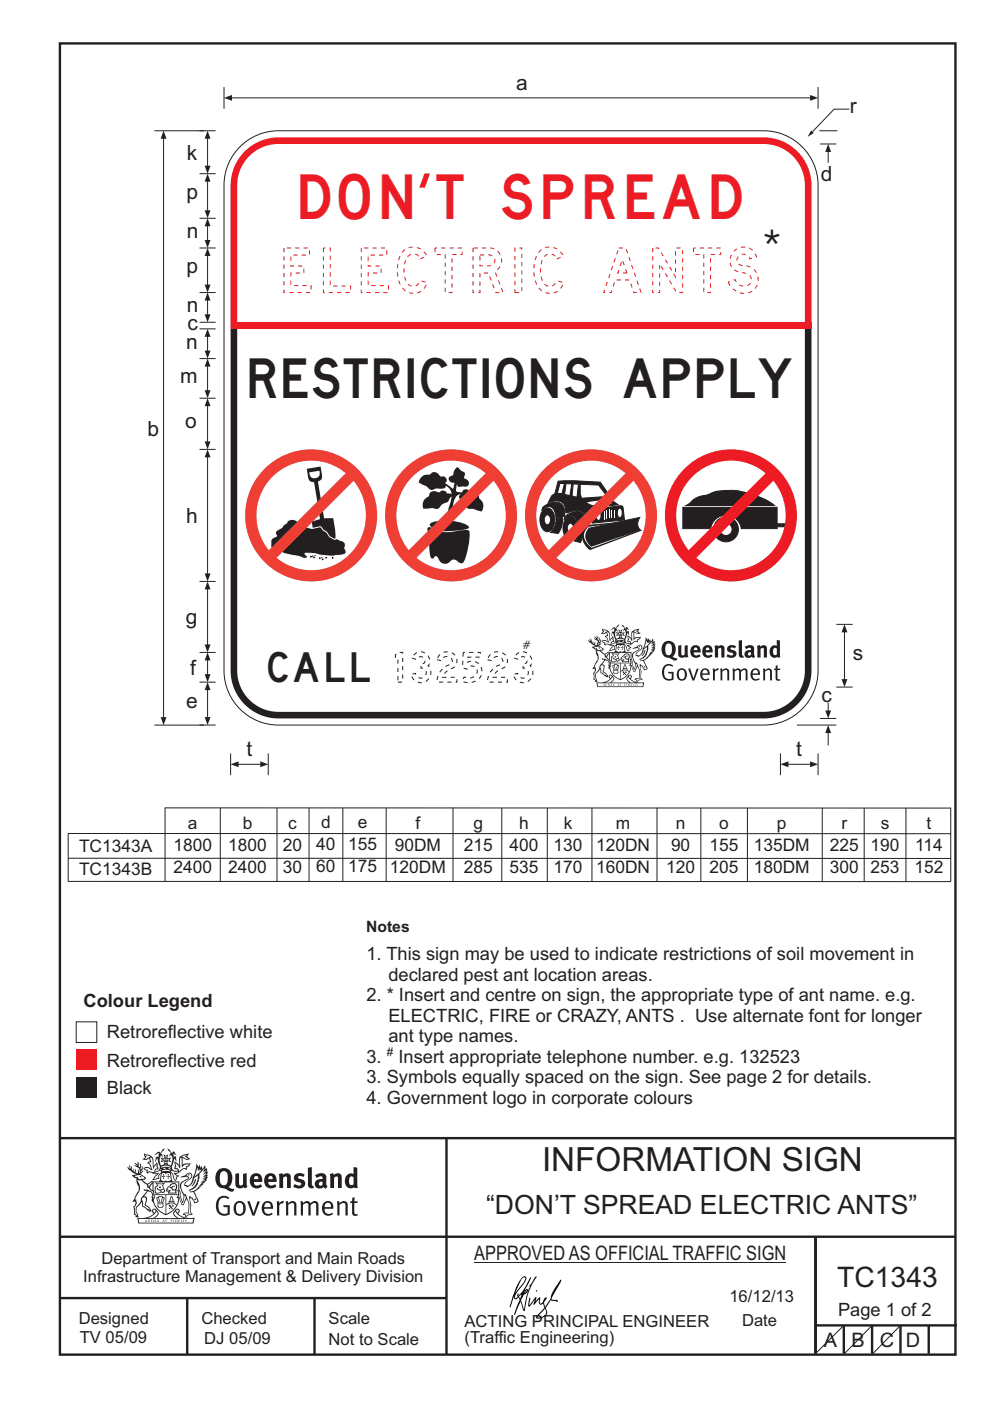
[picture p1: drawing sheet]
<svg xmlns="http://www.w3.org/2000/svg" width="210mm" height="297mm" viewBox="0 0 210 297" stroke-linecap="round" stroke-linejoin="round" font-family="sans-serif">
<defs><g id="words">
<g font-size="9.4" fill="#ed1c24">
<text x="63.7" y="46.3">DON T SPREAD</text>
<text x="60.2" y="62">ELECTRIC ANTS</text>
</g>
<text font-size="8.5" fill="#231f20" x="161.7" y="54.7">*</text>
<text font-size="8.4" fill="#231f20" x="53" y="84.4">RESTRICTIONS APPLY</text>
<text font-size="7.1" fill="#231f20" x="115" y="248.2">INFORMATION SIGN</text>
<text font-size="6.3" fill="#231f20" x="56.9" y="144.6">CALL 132523</text>
<text font-size="6" fill="#231f20" x="177.6" y="272.9">TC1343</text>
<text font-size="5.6" fill="#231f20" x="103.1" y="257.3">“DON’T SPREAD ELECTRIC ANTS”</text>
<g font-size="4.4" fill="#231f20">
<text x="109.5" y="19.1">a</text>
<text x="180.2" y="24">r</text>
<text x="39.6" y="34">k</text>
<text x="174.1" y="38.4">d</text>
<text x="39.5" y="42.1">p</text>
<text x="39.6" y="50.4">n</text>
<text x="39.5" y="57.8">p</text>
<text x="39.6" y="66.2">n</text>
<text x="39.8" y="70">c</text>
<text x="39.5" y="73.9">n</text>
<text x="38.2" y="81.3">m</text>
<text x="31.3" y="92.4">b</text>
<text x="39.3" y="90.7">o</text>
<text x="39.5" y="111">h</text>
<text x="39.4" y="132.2">g</text>
<text x="40.3" y="143.2">f</text>
<text x="180.9" y="140">s</text>
<text x="174.2" y="148.7">c</text>
<text x="39.5" y="150.2">e</text>
<text x="52.3" y="160.4">t</text>
<text x="168.9" y="160.4">t</text>
</g>
<g font-size="4.2" fill="#231f20">
<text x="100.6" y="267.2">APPROVED AS OFFICIAL TRAFFIC SIGN</text>
<text x="174.7" y="285.6">A</text>
<text x="180.6" y="285.6">B</text>
<text x="186.6" y="285.6">C</text>
<text x="192.2" y="285.6">D</text>
</g>
<g font-size="3.9" fill="#231f20">
<text x="77.7" y="203.6">1. This sign may be used to indicate restrictions of soil movement in</text>
<text x="82.4" y="208">declared pest ant location areas.</text>
<text x="17.7" y="213.6">Colour Legend</text>
<text x="77.7" y="212.3">2. * Insert and centre on sign, the appropriate type of ant name. e.g.</text>
<text x="22.7" y="220.1">Retroreflective white</text>
<text x="82.4" y="216.6">ELECTRIC, FIRE or CRAZY, ANTS . Use alternate font for longer</text>
<text x="82.4" y="221">ant type names.</text>
<text x="22.7" y="226.2">Retroreflective red</text>
<text x="77.7" y="225.3">3.</text>
<text x="84.5" y="225.3">Insert appropriate telephone number. e.g. 132523</text>
<text x="22.7" y="231.9">Black</text>
<text x="77.7" y="229.6">3. Symbols equally spaced on the sign. See page 2 for details.</text>
<text x="77.7" y="234">4. Government logo in corporate colours</text>
<text x="177.8" y="279.1">Page 1 of 2</text>
</g>
<g font-size="3.7" fill="#231f20">
<text x="39.9" y="175.7">a</text>
<text x="51.5" y="175.7">b</text>
<text x="61.1" y="175.7">c</text>
<text x="68.1" y="175.5">d</text>
<text x="75.9" y="175.5">e</text>
<text x="88.1" y="175.7">f</text>
<text x="100.5" y="175.7">g</text>
<text x="110.1" y="175.7">h</text>
<text x="119.6" y="175.7">k</text>
<text x="130.6" y="175.7">m</text>
<text x="143.3" y="175.7">n</text>
<text x="152.6" y="175.7">o</text>
<text x="164.8" y="175.7">p</text>
<text x="178.4" y="175.7">r</text>
<text x="186.8" y="175.7">s</text>
<text x="196.5" y="175.7">t</text>
<text x="16.8" y="180.7">TC1343A</text>
<text x="16.8" y="185.4">TC1343B</text>
<text x="36.8" y="180.4">1800</text>
<text x="36.8" y="185.1">2400</text>
<text x="48.4" y="180.4">1800</text>
<text x="48.4" y="185.1">2400</text>
<text x="60" y="180.4">20</text>
<text x="60" y="185.1">30</text>
<text x="67.1" y="180.2">40</text>
<text x="67.1" y="185">60</text>
<text x="73.9" y="180.2">155</text>
<text x="73.9" y="185">175</text>
<text x="82.7" y="185.1">120DM</text>
<text x="83.7" y="180.4">90DM</text>
<text x="98.4" y="180.4">215</text>
<text x="98.4" y="185.1">285</text>
<text x="108.1" y="180.4">400</text>
<text x="108.1" y="185.1">535</text>
<text x="117.4" y="180.4">130</text>
<text x="117.4" y="185.1">170</text>
<text x="126.5" y="180.4">120DN</text>
<text x="126.5" y="185.1">160DN</text>
<text x="141.3" y="185.1">120</text>
<text x="142.3" y="180.4">90</text>
<text x="150.5" y="180.4">155</text>
<text x="150.5" y="185.1">205</text>
<text x="159.9" y="180.4">135DM</text>
<text x="159.9" y="185.1">180DM</text>
<text x="176" y="180.4">225</text>
<text x="176" y="185.1">300</text>
<text x="184.7" y="180.4">190</text>
<text x="184.7" y="185.1">253</text>
<text x="194" y="185.1">152</text>
<text x="194.1" y="180.4">114</text>
</g>
<g font-size="3.5" fill="#231f20">
<text x="21.5" y="267.9">Department of Transport and Main Roads</text>
<text x="17.7" y="271.8">Infrastructure Management &amp; Delivery Division</text>
<text x="16.7" y="280.7">Designed</text>
<text x="42.7" y="280.7">Checked</text>
<text x="69.7" y="280.7">Scale</text>
<text x="98.5" y="281.4">ACTING PRINCIPAL ENGINEER</text>
<text x="154.7" y="276.1">16/12/13</text>
<text x="157.4" y="281.2">Date</text>
<text x="16.9" y="284.8">TV 05/09</text>
<text x="43.3" y="284.9">DJ 05/09</text>
<text x="69.7" y="285.2">Not to Scale</text>
<text x="98.5" y="284.8">(Traffic Engineering)</text>
</g>
<text font-size="3.3" fill="#231f20" x="77.7" y="197.6">Notes</text>
<g font-size="2.5" fill="#231f20">
<text x="110.8" y="137.6">#</text>
<text x="82" y="223.8">#</text>
</g>
</g></defs>
<g fill="none" stroke="#231f20" stroke-width=".51">
<path d="M12.7 9.2h190v278h-190zM12.7 241.3h189.9M94.7 241.4v45.8M12.7 275.2h82M12.7 262.2h190.1M39.7 275.2v12M66.7 275.2v12M173 262.2v24.8M173 281h30M179 281v6M185 281v6M191 281v6"/>
<path d="M197 281v6"/>
</g>
<path d="M100.6 267.7h66.2" fill="none" stroke="#231f20" stroke-width=".21"/>
<g fill="#231f20">
<path d="M47 248.5a2.55 2.55 0 0 0 0 2.7l.3 .1a.81 .81 0 0 0 1-.9v-.6a1.04 1.04 0 0 0-1.1-1.5zM46.3 248.1a1.82 1.82 0 0 1 2.1-.2 1.82 1.82 0 0 1 .9 1.9 2.29 2.29 0 0 1-.8 1.9l.7 .3h.5l-.2 .6a2.87 2.87 0 0 1-2-.7 2.12 2.12 0 0 1-1.7-3.1z" fill-rule="evenodd"/>
<path d="M49.9 248.9l.8-.2v2a.46 .46 0 0 0 .2 .6 .46 .46 0 0 0 .7-.2v-2.2l.7-.2v2.4l.2 .5-.6 .4-.2-.3a1.02 1.02 0 0 1-1.2 .2 1.02 1.02 0 0 1-.6-1.1z" fill-rule="evenodd"/>
<path d="M54 249.5l-.1 .5h.9a.49 .49 0 0 0-.2-.6 .49 .49 0 0 0-.6 .1zM53.4 249.2a1.34 1.34 0 0 1 1.6-.3 1.34 1.34 0 0 1 .6 1.5v.2h-1.7a.77 .77 0 0 0 .5 .8 .77 .77 0 0 0 .9-.3l.3 .4a1.59 1.59 0 0 1-2.1 .2 1.59 1.59 0 0 1-.4-2z" fill-rule="evenodd"/>
<path d="M57 249.5l-.1 .5h.9a.49 .49 0 0 0-.2-.6 .49 .49 0 0 0-.6 .1zM56.4 249.2a1.34 1.34 0 0 1 1.6-.3 1.34 1.34 0 0 1 .7 1.5v.2h-1.8a.77 .77 0 0 0 .5 .8 .77 .77 0 0 0 .9-.3l.3 .4a1.59 1.59 0 0 1-2 .2 1.59 1.59 0 0 1-.5-2z" fill-rule="evenodd"/>
<path d="M59.1 248.9l.8-.2 .1 .4a.95 .95 0 0 1 1-.3 .95 .95 0 0 1 .7 .8v2.3h-.8v-2.3a.46 .46 0 0 0-.8 .1v2.2h-.9z" fill-rule="evenodd"/>
<path d="M62.5 249.1a1.75 1.75 0 0 1 2.1-.1l-.2 .5-.6-.2a.43 .43 0 0 0-.6 .3l.4 .3a1.04 1.04 0 0 1 1.2 1.2 1.04 1.04 0 0 1-1.4 .9l-1.2-.4 .3-.6 1 .4 .4-.4a.88 .88 0 0 0-1-.5l-.4-.2-.1-.4z" fill-rule="evenodd"/>
<path d="M65.3 247.6l.8-.2 .1 3.8 .2 .2 .2 .5a.88 .88 0 0 1-1-.1 .88 .88 0 0 1-.3-1z" fill-rule="evenodd"/>
<path d="M67.8 250.6a.43 .43 0 0 0-.1 .7 .43 .43 0 0 0 .7-.1v-.7zM66.8 249.2a1.7 1.7 0 0 1 2.4 .1v1.8l.3 .4-.4 .5-.5-.3a1.03 1.03 0 0 1-1.7-.2 1.03 1.03 0 0 1 .8-1.5h.7v-.4a.8 .8 0 0 0-1.2 .1z" fill-rule="evenodd"/>
<path d="M69.9 248.9l.8-.2 .1 .4a.95 .95 0 0 1 1-.3 .95 .95 0 0 1 .7 .8v2.3h-.8v-2.3a.46 .46 0 0 0-.8 .1v2.2h-.8z" fill-rule="evenodd"/>
<path d="M74.3 249.5a1.48 1.48 0 0 0 0 1.7l.4 .1 .3-.2v-1.5l-.3-.2zM75 247.4l.8 .2 .1 4.3h-.7l-.1-.2a1.26 1.26 0 0 1-1.4 0 1.26 1.26 0 0 1-.6-1.3 1.29 1.29 0 0 1 .5-1.3 1.29 1.29 0 0 1 1.4-.2z" fill-rule="evenodd"/>
<path d="M46.4 253.9a1.72 1.72 0 0 1 2.2 0l-.2 .3a1.24 1.24 0 0 0-1.4-.1 1.24 1.24 0 0 0-.7 1.3 1.49 1.49 0 0 0 1.3 2l.7-.2v-1.3h-.9l-.1-.4h1.4v2a1.93 1.93 0 0 1-2.2-.1 1.93 1.93 0 0 1-.7-2.2l.2-.7z" fill-rule="evenodd"/>
<path d="M50.3 255.2a1.65 1.65 0 0 0 .3 2.2 .99 .99 0 0 0 1-1.5 .78 .78 0 0 0-.4-.8 .78 .78 0 0 0-.9 .1zM50 254.9a1.33 1.33 0 0 1 1.6-.1 1.33 1.33 0 0 1 .5 1.5 1.31 1.31 0 0 1-1.3 1.5 1.31 1.31 0 0 1-1.3-1.6l.1-.5z" fill-rule="evenodd"/>
<path d="M52.5 254.7l.4-.1 .9 2.6 .8-2.5h.5l-1.1 3h-.5z" fill-rule="evenodd"/>
<path d="M56.2 255.2l-.2 .7h1.4a.7 .7 0 0 0-.3-.8 .7 .7 0 0 0-.9 .1zM55.9 255a1.22 1.22 0 0 1 1.5-.2 1.22 1.22 0 0 1 .5 1.5h-1.9a.93 .93 0 0 0 .5 1 .93 .93 0 0 0 1.2-.2l.1 .3a1.43 1.43 0 0 1-1.7 .1 1.43 1.43 0 0 1-.6-1.7z" fill-rule="evenodd"/>
<path d="M58.7 254.8l.4-.2 .1 .5 .4-.3 .6-.2-.2 .6a.66 .66 0 0 0-.8 .6v1.9h-.4z" fill-rule="evenodd"/>
<path d="M60.6 254.8l.4-.2 .1 .5a.94 .94 0 0 1 1-.4 .94 .94 0 0 1 .8 .7v2.3h-.5l-.1-2.5a.81 .81 0 0 0-1.2 .3v2.2h-.4z" fill-rule="evenodd"/>
<path d="M63.7 254.7l.5-.1 .1 .5 .4-.3a.78 .78 0 0 1 1.1 .3 .9 .9 0 0 1 1-.5 .9 .9 0 0 1 .7 .8v2.3h-.4l-.1-2.5a.67 .67 0 0 0-1.1 .3v2.2h-.5v-2.4l-.4-.2-.7 .4v2.2h-.5z" fill-rule="evenodd"/>
<path d="M69 255.2l-.2 .7h1.4a.7 .7 0 0 0-.3-.8 .7 .7 0 0 0-.9 .1zM68.7 255a1.22 1.22 0 0 1 1.5-.2 1.22 1.22 0 0 1 .5 1.5h-1.9a.93 .93 0 0 0 .5 1 .93 .93 0 0 0 1.2-.2l.1 .3a1.44 1.44 0 0 1-1.7 .1 1.44 1.44 0 0 1-.6-1.7z" fill-rule="evenodd"/>
<path d="M71.4 254.8l.5-.2 .1 .5a.94 .94 0 0 1 1-.4 .94 .94 0 0 1 .7 .7v2.3h-.4l-.1-2.5a.81 .81 0 0 0-1.2 .3v2.2h-.5z" fill-rule="evenodd"/>
<path d="M74.7 254l.5-.2v.9h.7l-.1 .4h-.7l.1 2.2 .1 .1h.5l.1 .3a.75 .75 0 0 1-1.2-.6v-2h-.4v-.4h.4z" fill-rule="evenodd"/>
<path d="M30.8 244.9l1.1 .3-.9 .5h-.4l.5-.5zM31.8 245.5l.2-.1a2.44 2.44 0 0 1 .4 2l.1 .4 .7-1-.1 .6 .3 .3a.57 .57 0 0 0-.6 .8l-1-.2-.5 .2 .1-.5-.7-.2 .6-.2 1 .5 .1-.1-.6-1.3-.2-.1 .5-.1zM30.7 244.5l-.2 .4 .3 .4-.6 .4a1.04 1.04 0 0 0 1.4-.1l.2 .7h-.4l-.2 .4a.94 .94 0 0 1 .9 1.1l-.2-.1a1.16 1.16 0 0 0-1.5-.1l.3 .4 .4 .2 .1 .5 .2 .2v-.2a.94 .94 0 0 1 1.1 .2h.9l-1.2 1.2a1.13 1.13 0 0 0 1.2-.2l.4-.1-.1-.4 .5-.7a.83 .83 0 0 0-.6 1.1l-.3-.1-.7 .3 1.1-1.4-.5 .2-.5-.1 1.3-.5-.2-.2-.8 .4v-.3l.2-.2 .3 .1 .1-.3-.2-.4v-.6l-.2-.3-.6 .9v-.7a1.42 1.42 0 0 0-1.7-1.8z" fill-rule="evenodd"/>
<path d="M38.5 245.3l.5-.3 .7-.1-.6 .3 .8 .5h-.3zM38.3 245.5h.2l.1 2a1.69 1.69 0 0 1 1.5-.7l-.7 .5 .1 .5a1.1 1.1 0 0 0-1.5 .6l-.1-.5-.2-.2h-.5l.2-.4-.2-.7a1.42 1.42 0 0 1 .8 1.1l.2-.1zM37.1 246.2l.1 1-.2 .3v.5l.6-.1 .1 .2a.96 .96 0 0 1-1.1-.1l-.1 .1a1.06 1.06 0 0 0 1.3 .2v.1a.72 .72 0 0 1-1 .2l.3 .5 .6 .3-.4 .1-.1 .7-.3-.4-.3-1.1-.4-.4 .4 .9a1.54 1.54 0 0 0 .6 1.2l.2-.3a.58 .58 0 0 1 .5-.7l.1-.2h-.3l-.4-.3 .9-.5a.93 .93 0 0 1 1.1-.5l.1 .2 .2-.1 .1-.5a.99 .99 0 0 0 .7-.9l-1.3 .1-.4 .3v-1.5l.9 .4 .8-.3h-.3l-.5-.4 .4-.7-.7 .2a1.46 1.46 0 0 0-1.3 2.1v.4l-.2-.4z" fill-rule="evenodd"/>
<path d="M35.6 248.9l.2 .1-.1 .4h.3l-.3 .1v.5l-.1-.6h-.3l.3-.1z" fill-rule="evenodd"/>
<path d="M34.6 248.9l.2 .1-.1 .3 .4 .1h-.4v.6l-.1-.5-.3-.1h.3z" fill-rule="evenodd"/>
<path d="M34.3 248.8a.57 .57 0 0 1 .9 .2 .57 .57 0 0 1 .9-.2l.2 1.4-.2 .1a.57 .57 0 0 1-.9-.1 .69 .69 0 0 1-1.1 0zM34.2 248.1l-.3 2.1-.2 .4h2.9l-.1-.4-.3-2.1h-.2v.3l-.8-.1-.9 .1 .1-.3z" fill-rule="evenodd"/>
<path d="M34.2 252.4a.3 .3 0 0 0 .6 0 .3 .3 0 0 0-.6 0zM33.3 251l.3 .3-.3 .3a.79 .79 0 0 0 0 1.3l.8-.2-.1-.3a.55 .55 0 0 1-.7-.6h.1l.1 .3 .4 .1 .8-.2-.4-.7 .4-.3-.7 .1zM33 250.7l1.1 .2 .9-.2-.4 .7 .4 1.1a.56 .56 0 0 1-.8 .3l-.2 .1a.73 .73 0 0 1-.9 .1 .73 .73 0 0 1-.3-.9v-.4l.5-.4z" fill-rule="evenodd"/>
<path d="M35.6 251.9l.7-.5a.58 .58 0 0 1 1-.1 .58 .58 0 0 1-.5 .9l-.2-.3a.43 .43 0 0 1 .6-.3v-.1a.57 .57 0 0 0-.8 .2l-.2-.1-.3 .2 .4 .1a.55 .55 0 0 0 .9 .5v.5h-1.3l.3-.4-.1-.2-.6 .1 .2-.2-.2-.1zM35.4 251.8l-.1 .2a.39 .39 0 0 0 .2 .7l.3-.1-.2 .5h1.9l-.1-.8a.86 .86 0 0 0-.1-1.4 .86 .86 0 0 0-1.3 .4z" fill-rule="evenodd"/>
<path d="M36 254.8h.8v.2h-.8zM36.4 253.8l.2 .8h-.4zM36.4 253.5l-.3 .5-.1 .6h-.2v.4l-.7 .4 .1 .2a1.48 1.48 0 0 1 2.2 .1l.2-.1-.6-.5v-.5h-.2l-.1-.6z" fill-rule="evenodd"/>
<path d="M35.8 255.4l.3 .1 .2 .3 .3-.2-.2-.2a.38 .38 0 0 1 .4 .5l-.1-.2-.3 .3 .3 .2-.3 .2-.1-.3-.4 .3-.1-.2 .4-.3-.2-.1-.1 .1z" fill-rule="evenodd"/>
<path d="M34.5 254h.2v.2l-.3 .6h-.1zM33.6 255.3h.9v.2a.55 .55 0 0 1-.8 .4v-.2h-.2zM33.4 254h.2l.2 .8h-.2zM33.6 255h.8l.1 .1-.8 .1zM33.8 253.7h.5l-.2 1.1h-.2zM33.3 253.8l-.1 .3 .3 1.2a.48 .48 0 0 0-.1 .5 .48 .48 0 0 0 .4 .3l.6-.1a.49 .49 0 0 0 .2-.7l.3-1.2-.1-.3a1.42 1.42 0 0 0-1.5 0z" fill-rule="evenodd"/>
<path d="M33.6 251.6h.5l.1 .3h-.4z" fill-rule="evenodd"/>
<path d="M41.3 250.1l.3-.2-.2 .9-.6 .7h-.2l.5-.7z" fill-rule="evenodd"/>
<path d="M39.7 249l.3-.2 .5 .2a.88 .88 0 0 1-.6 1.1 1.22 1.22 0 0 0-.8 1.3l.5 .2a.72 .72 0 0 0 .9-.4l.5-.8 .2-.6 .8-.6v.3a2.85 2.85 0 0 1-2 2.8l.1 .1a2.13 2.13 0 0 0 1.9-1.5l-.1-.2a2.01 2.01 0 0 0 .3-1.8l1.2-1.3-.4 1 .7-.5-.7 1 .8-.4-.8 .8 .7-.1-.9 .5 .8-.1-.8 .4h.7l-.8 .3 .3 .2h-.4l.2 .4-.4-.1 .2 .3h-.4l.1 .3h-.1a2.16 2.16 0 0 1-2 1l.1 .2h.4a.76 .76 0 0 1 .7 .7l.5 1.2-.6 .2a1.45 1.45 0 0 0-1.2-1.3l.3 1.8-.1 1.9 .4 .2a1.07 1.07 0 0 0-1.2 .4v-.3l-.5-.2a.87 .87 0 0 1 1-.1l.1-.7a4.4 4.4 0 0 0-.6-3.1l-.1-.3h-.2a2.16 2.16 0 0 1-.7-2.2l.3-.3 1.2-.8a.55 .55 0 0 0-.4-.7zM37.8 252.4a.76 .76 0 0 1 .3 1.1l.6 1.6 .4-1.7 .2 .1a.61 .61 0 0 1-.1 .9l-.3 .9h-.2l-.7-1.6-.3 .1a1.18 1.18 0 0 0 .1-1.4zM41.8 247.5l.2 .8 .3-.6v.6l.3-.5a1.9 1.9 0 0 1-1.1 1.4l-.3 .3zM38.2 249.6l1.4-.1 .2 .1v.3l-.5 .3a1.26 1.26 0 0 0-1 1.9l.2 .7a1.84 1.84 0 0 1 .2 2l-.4-1.3a.96 .96 0 0 0-.4-1.3l-.4 .3a.78 .78 0 0 1-.1 1.3l.2 .2h.4l.4 1.1a.38 .38 0 0 0 .2 .4 .38 .38 0 0 0 .4-.1l.6-1.2a2.94 2.94 0 0 1 .3 2.5v.5l-.8-.1-.3 .4v.2l.4-.1 .1 .4 .2 .1a1.02 1.02 0 0 1 1.3-.5l-.1-.4-.3-.1 .2-1.7-.3-1.4 .1 .1a1.14 1.14 0 0 1 .7 .9 .63 .63 0 0 0 .9-.2 .63 .63 0 0 0-.2-.8l-.6-1.3 .9-.6 .2-.3 .2-.1v-.2h.3l-.1-.3h.4l-.1-.3 .5-.1-.2-.2 .5-.4 .1-.2-.3 .1 .5-.6-.3 .1 .3-.6-.4 .1 .4-.5v-.3l-.3 .2 .1-.6v-.3l-.4 .3-.1-.8-.5 .8-.2-.7-.2 .5-.3-.8-.1 .6-.5-.8-.1 1.4-.7 1.9a1.81 1.81 0 0 1-.9 1.4l-.6-.2a1.75 1.75 0 0 1 1.1-1.2 .75 .75 0 0 0 .1-1.3 .75 .75 0 0 0-1.2 .5z" fill-rule="evenodd"/>
<path d="M41.2 254.2l.3-.1 .1 .3h-.4z" fill-rule="evenodd"/>
<path d="M29.4 258.4h11.6l-.2 .8h-11.3zM31.3 258.2l.5-.1a2.48 2.48 0 0 0 1.4-1.3l.2 .6-.5 .5-.4 .3zM32.5 256.6l.3-.2 .2 .2-.3 .6zM37.2 256.8a2.65 2.65 0 0 0 1.8 1.4h-1.1l-.5-.3-.5-.5zM37.4 256.6l.2-.2 .3 .2-.3 .6zM29.2 258.2l.1 1.2h11.7l.3-1.1-.2-.1a4.1 4.1 0 0 1-3.3-.9l.3-.4-.1-.5a1.06 1.06 0 0 0-1.3 .9l.2 .4 .6 .5h-4.7l.3-.1a.84 .84 0 0 0 .6-.7 .84 .84 0 0 0-.5-.9l-.3-.2-.5 .1-.1 .5 .3 .4a4.2 4.2 0 0 1-3.4 .9z" fill-rule="evenodd"/>
<path d="M31 258.7l.1 .2h-.2zM31 258.6l-.3 .5 .4-.1 .2 .1z" fill-rule="evenodd"/>
<path d="M31.3 258.6h.2v.4a.25 .25 0 0 0 .3-.1 .25 .25 0 0 0-.1-.3h.1a.29 .29 0 0 1 0 .4 .29 .29 0 0 1-.4 0 .29 .29 0 0 1 0-.4z" fill-rule="evenodd"/>
<path d="M32.2 258.6a.22 .22 0 0 1 .3 .2 .22 .22 0 0 1-.3 .2zM32 258.6v.5a.33 .33 0 0 0 .5-.1 .33 .33 0 0 0 0-.4 .33 .33 0 0 0-.5 0z" fill-rule="evenodd"/>
<path d="M32.9 258.7l.1 .2h-.2zM32.9 258.6l-.2 .5 .3-.1 .2 .1z" fill-rule="evenodd"/>
<path d="M33.3 258.6h.2v.2l.3-.2-.2 .2 .2 .3-.3-.2-.1 .2h-.1l.2-.3z" fill-rule="evenodd"/>
<path d="M34.7 258.7l.1 .2h-.2zM34.7 258.6l-.3 .5 .4-.1 .2 .1z" fill-rule="evenodd"/>
<path d="M35 258.6h.4h-.1v.5h-.2l.1-.5z" fill-rule="evenodd"/>
<path d="M36.2 258.6h.3h-.2v.2h.2h-.2l.1 .3h-.2z" fill-rule="evenodd"/>
<path d="M36.7 258.6h.2v.5h-.2z" fill-rule="evenodd"/>
<path d="M37.3 258.6a.22 .22 0 0 1 .3 .2 .22 .22 0 0 1-.3 .2zM37.1 258.6v.5a.33 .33 0 0 0 .5-.1 .33 .33 0 0 0 0-.4 .33 .33 0 0 0-.5 0z" fill-rule="evenodd"/>
<path d="M37.8 258.6h.3h-.1v.2h.1h-.1v.2l.1 .1h-.3z" fill-rule="evenodd"/>
<path d="M38.3 258.6h.3l-.1 .4 .2 .1h-.4z" fill-rule="evenodd"/>
<path d="M38.9 258.6h.2v.5h-.2z" fill-rule="evenodd"/>
<path d="M39.3 258.6h.2l-.2 .1 .2 .2-.1 .2h-.1v-.2l.2 .1z" fill-rule="evenodd"/>
<path d="M34.2 247.4a1.51 1.51 0 0 1 2 .2 2.67 2.67 0 0 0-2.1 0zM35.7 247.6l.4 .2 .1 .2-.4-.1zM34.6 247.7l.4-.1 .2 .2h-.4zM34 247.9l.3 .1-.3 .1zM34.9 246.9l.3-.2 .2 .2zM34.9 245.7h.2v.4h-.2zM35 245.1l.2 .2 .2-.2-.1 .4h-.2zM35.1 246.3h.2l.1 .4-.2-.2-.2 .2zM35.3 245.7h.2v.4h-.2zM34.4 245.7l.3 .1v.2l-.3 .1 .2-.2zM35.7 245.8l.3-.1-.2 .2 .2 .2-.4-.1zM32.7 244.9l1-.5-.1 1-.2-.1-.4 .1-.2 1.1 .5-1 .2 .9a1.84 1.84 0 0 1 .3 1.7l.4 .1a2.48 2.48 0 0 1 2.2 .1l.2-.3-.2-.7 .7-1.7 .4 .6-.2-1-.2-.1-.2 .3v-.9l.6 .4-.6-.7h-.3l-.1 .4-.5-.8-.5-.3 .2 .4 .5 .6-.4 .7 .4-.3a2.06 2.06 0 0 1 0 2.2l-.6-.2-.1-.6 .1-.1 .8 .2-.4-.5 .4-.5-.7 .2-.2-.2 .2-.7-.5 .4-.5-.4 .2 .7-.2 .2-.7-.2 .4 .5-.4 .5 .7-.2 .2 .1-.2 .6-.5 .2a2.02 2.02 0 0 1 0-2.2l.3 .5-.1-.6-.3-.1 .8-1.2-.5 .3-.4 .7-.2-.3a.8 .8 0 0 0-.8 .5z" fill-rule="evenodd"/>
<path d="M29.2 250.1l.3 .2a.61 .61 0 0 1 .8 .3l.3 .2a.8 .8 0 0 1 .6 1l.4 .1 .5 .6a1 1 0 0 1 .5 1l-.1 .7v-.5h-.1a.96 .96 0 0 0-.8-1.3l-.3-.2h-.6l-.1-.1-.2 .1 .2 .3h.5l-1.1 1.4-.2 .9-.4 .6a1.33 1.33 0 0 0-.5 1.8l.2 .5a1.26 1.26 0 0 1-.5-1.4l-.1-.4a1.56 1.56 0 0 0 .4-1.7l-.3 .2 .2-.5a3.2 3.2 0 0 0 .7-3zM30.4 253.9h.4a2.06 2.06 0 0 1-.1 1.6l.7 .5 .4 .5-.6-.2-.8-.6-.1-.9a.51 .51 0 0 1 .1-.9zM28.6 249.3a1.52 1.52 0 0 1 2.1 .6l-1.1 .1-.2-.1-.2-.4-.4 .1zM27.5 247v.8l-.3-.4-.2 .1a3.1 3.1 0 0 0 2 1.5l-1 .1 .5 .6 .5 .1v1.1a1.84 1.84 0 0 1-.2 2.5l-.4 .9-.4 .4 .3 .1 .4-.1 .1 .4-.2 .5-.3 .2 .1 1.8 .2-.1 .2 .6h.2l.4-.1-.1-.5a1.3 1.3 0 0 1-.1-1.6l.8-1.1 .2 1.1 .6 .2 .4 .6 .2-.2 .2 .4 .5-.1a1.85 1.85 0 0 0-1.2-1.3l.1-.3a1.39 1.39 0 0 0 0-1.5h-.5l.5-.6a.66 .66 0 0 1 .9-.4 .66 .66 0 0 1 .3 .9l-.1 .4h.2v.1l-.2 .3 .2 .5 .2-.3a2.24 2.24 0 0 0 .1-2.2 .73 .73 0 0 1-.7-.6 .73 .73 0 0 1 .5-.8l.1-.2a.94 .94 0 0 0-.9 .8 .48 .48 0 0 1-.1-.5 .48 .48 0 0 1 .5-.3l.5-.3a.51 .51 0 0 0-.8 .2l-.5 .3-1-.8 .6-.1 .1-.5-1.1-.7 .5-.4v-.4l-.5 .5 .1-.2a.69 .69 0 0 0 .2-1.1v.5l-.3 .2 .1-1.1-.3-.2 .1 .6-.1 .2-.4-1.2v.6l-.7-.3 .6 .6-.6-.2 .2 .3a1 1 0 0 1 .8 1.5l-.2-.8v.8l-.5-.2-.1-.7-.2 .6-.2-.1v-.6l-.2 .4-.2-.2 .1-.7-.2 .5z" fill-rule="evenodd"/>
<path d="M29.5 249.5l.3-.2 .3 .3z" fill-rule="evenodd"/>
<path d="M32.4 250.5h5.6v2l-.2-.1v-1.7h-5.2v2.5h5.2v-.8l.1 .2-.1 1.1v-.3h-2.5v4a4.1 4.1 0 0 0 2.6-3.6l.1-.1a4 4 0 0 1-2.8 3.9 4.2 4.2 0 0 1-2.8-4.7l.1 1.3 .1-.1a3.8 3.8 0 0 0 2.5 3.3v-4h-2.5l-.2-.9z" fill-rule="evenodd"/>
<circle cx="40" cy="249.1" r=".17"/>
</g>
<g fill="#000">
<path d="M111.6 273.7l.2-.2-.5 .7zM110.4 274.5l.2 .1-.3 .8-.2-.5zM110.9 270.9h.5a9.3 9.3 0 0 1-2 3.1l-.1 .3 1-2.5zM110.6 271a14.7 14.7 0 0 0-2.2 4.9l-.3 1.2 .1 .1 .8-2.3a.42 .42 0 0 0 .2 .6 .42 .42 0 0 0 .6-.3l.2-.1 .2 .5-1.1 3.2h.2l1.1-2.9 .6 1.9 .2 .2 .2-.5a13.5 13.5 0 0 1 2-6.2l.4-.5-.1-.2-1.6 2.1 .4-.1a14.9 14.9 0 0 0-1.3 5.1l-.4-1.1a1.39 1.39 0 0 1 .2-1.9l.1-.2a.92 .92 0 0 0 .8-1.2 .75 .75 0 0 0-.8 .7l-.1 .2 1.6-3.4h-.1l-.4 .7a10.5 10.5 0 0 1-2.2 3.3l.2-.5a.32 .32 0 0 0-.4 .2 .32 .32 0 0 0 .1 .4l-.5 .4a3.2 3.2 0 0 1 1.1-2.3l.5-.6a2.49 2.49 0 0 0 .7-1.6l-.4-.2z" fill-rule="evenodd"/>
<path d="M113.7 273.6l.3 .2h-.3z" fill-rule="evenodd"/>
<path d="M115.6 277.5a1.15 1.15 0 0 1 .1 1.3 1.15 1.15 0 0 1-1.2 .5l-.6 .1zM112.2 275.2l-.2 1.6 .2 .2 1.2-1.5-.2 1.1 1.1-1.1a.94 .94 0 0 0 .4 1.1l.5-.3 .3 .9-1.2 1.3a.98 .98 0 0 0-.5 1 1.9 1.9 0 0 0 2.3-1.3l-.1-.2a1.02 1.02 0 0 1 .2-1.4l.6-1 1.5 .3-.2-.4v.2l-1.1-.1v-.3l2-3.6 .1-.2-.2-.2-1.7 2.8a6.6 6.6 0 0 1-1.6 2.9l-.1-.2a1.01 1.01 0 0 1 .4-1.4l.1-.2-.3-.1-.4 .4-.1 .5-.6 .4-.1-.4 .1-.9-.2-.1-.9 1 .3-1h-.2l-1.4 1.8 .3-1.5v-.1z" fill-rule="evenodd"/>
</g>
<g fill="none" stroke="#231f20" stroke-width=".21">
<path d="M14.5 176.7v10.2M14.5 176.7l187.2 .1zM35 171.3h166.7zM35 171.3v15.6M46.7 171.3v15.6M58.7 171.3v15.6M65.5 171.3v15.6M72.7 171.3v15.6M81.9 171.3v15.6M96.1 171.3v15.6M106.4 171.3v15.6M116.1 171.3v15.6"/>
<path d="M125.6 171.3v15.6M139.4 171.3v15.6M148.6 171.3v15.6M158.5 171.3v15.6M174.4 171.3v15.6M183.3 171.3v15.6M192.2 171.3v15.6M201.7 171.3v15.6M14.5 186.9h187.2zM14.5 182h187.2zM179 281l-6 6M185 281l-6.1 6.2"/>
<path d="M191 281l-6.1 6.2"/>
</g>
<path d="M16.2 228.4h4.3v4.4h-4.3z" fill="#231f20"/>
<path d="M16.2 216.7h4.3v4.3h-4.3z" fill-rule="evenodd" fill="#fff" stroke="#231f20" stroke-width=".21"/>
<path d="M16.2 222.5h4.3v4.4h-4.3z" fill="#ed1c24"/>
<path d="M173.5 18.5v4.6M49.1 20.8h122.9" fill="none" stroke="#231f20" stroke-width=".21"/>
<g fill="#231f20">
<path d="M47.5 20.8l1.7-.7v1.3z"/>
<path d="M171.8 20.1l1.7 .7-1.7 .6z"/>
</g>
<path d="M180.2 23.1h-3.3l-4.5 4.8" fill="none" stroke="#231f20" stroke-width=".21"/>
<path d="M172 27.7l.6 .5-1.3 .8z" fill="#231f20"/>
<path d="M47.5 18.5v4.6" fill="none" stroke="#231f20" stroke-width=".21"/>
<path d="M50.9 31.1a11.5 11.5 0 0 1 8.1-3.4h103a11.6 11.6 0 0 1 11.5 11.6v102.9a11.6 11.6 0 0 1-11.5 11.5h-103a11.6 11.6 0 0 1-11.5-11.5v-102.9a11.5 11.5 0 0 1 3.4-8.2z" fill-rule="evenodd" fill="#fff" stroke="#231f20" stroke-width=".21"/>
<path d="M48.9 69.7h123.2v72.5a10.2 10.2 0 0 1-10.1 10.1h-103a10.2 10.2 0 0 1-10.1-10.1z" fill-rule="evenodd" fill="#231f20"/>
<path d="M52.3 31.7a10.1 10.1 0 0 1 6.7-2.6h103a10.2 10.2 0 0 1 10.1 10.2v30.4h-123.2v-30.4a10.1 10.1 0 0 1 3.4-7.6z" fill-rule="evenodd" fill="#ed1c24"/>
<path d="M52.9 33.1a8.7 8.7 0 0 1 6.1-2.6h103a8.8 8.8 0 0 1 8.7 8.8v102.9a8.8 8.8 0 0 1-8.7 8.7h-103a8.8 8.8 0 0 1-8.7-8.7v-102.9a8.7 8.7 0 0 1 2.6-6.2z" fill-rule="evenodd" fill="#fff"/>
<path d="M90 36.8h1.2l-1.1 3h-1.2z" fill-rule="evenodd" fill="#ed1c24"/>
<path d="M48.9 68.3h123.2v1.4h-123.2z" fill="#ed1c24"/>
<path d="M90.8 111.8l-.1 .2v.6l.4 3.6a3.6 3.6 0 0 0 .4 2.2 .66 .66 0 0 0 .8-.5 .87 .87 0 0 1 .8 .9 1.56 1.56 0 0 0 2.8-.1 1.26 1.26 0 0 1 1.4 .6l.7 .1a4.5 4.5 0 0 0 1.2-2.7l.2-1a6.8 6.8 0 0 0 .1-3.2 3.7 3.7 0 0 0-2.5 .1 6.5 6.5 0 0 1-5.5-.7zM89.3 101.3l-.5 1 2 1.1a1 1 0 0 0 1.5 .2h.4a2.51 2.51 0 0 0 1.7-.2l.1-.5 .6 .5 .6 .7 .1 .6h-1.1a.89 .89 0 0 0-.7-.7 .89 .89 0 0 0-.8 .4l-.3-.1a1.19 1.19 0 0 0-2 .9 1.93 1.93 0 0 0-1.1 2.7l2.3-.1a1.01 1.01 0 0 0 1.4-.6l.5-.4a1.61 1.61 0 0 0 1.4-1.2l.4-.4-.1 .7a12.5 12.5 0 0 0-.8 4.5l-1.9 .1a2.19 2.19 0 0 0-1.8 .7 3.3 3.3 0 0 0 3.4 1.4l2.7-.1a3.5 3.5 0 0 0 2.2-.7 4 4 0 0 0-3.1-1.3l-.7-.1a15.9 15.9 0 0 1 1-5 1.06 1.06 0 0 1 1-.6l-.2 .2a1.03 1.03 0 0 0 .6 1.3l.6 .6a1.13 1.13 0 0 0 1.6 1l1.8 .5a1.94 1.94 0 0 0-.5-2.8 1.19 1.19 0 0 0-1.6-1.3h-.3a.88 .88 0 0 0-.9-.6 .88 .88 0 0 0-.8 .7h-.3a.71 .71 0 0 1-1-.7l.2-1 .1 .3a.68 .68 0 0 0 1 .1 1.03 1.03 0 0 0 1.5-.7 1.35 1.35 0 0 0-1.1-1.1v-.2a.68 .68 0 0 0 .2-.7 .68 .68 0 0 0-.6-.5l-1-.9a2.24 2.24 0 0 0-.9 1.7l-.2 .2a.79 .79 0 0 0-.7 .9 .79 .79 0 0 0 1.1 .6h.2l-.4 1.2-1.7-1.1 .3-.4a.9 .9 0 0 0-.3-.9 .9 .9 0 0 0-.9-.2l-.2-.1a1.19 1.19 0 0 0-2.1-.3h-.3a1.77 1.77 0 0 0-1.6 .7z" fill-rule="evenodd" fill="#231f20"/>
<path d="M81.7 109.3a14 14 0 0 0 28 0 14 14 0 0 0-28 0zM104.7 101.9a11.6 11.6 0 0 1-.8 15.6 11.6 11.6 0 0 1-15.6 .8zM87.5 101.1a11.6 11.6 0 0 0-.8 15.6l16.3-16.4a11.5 11.5 0 0 0-15.5 .8z" fill-rule="evenodd" fill="#ef3e33"/>
<path d="M68.4 118.5l.1 .1zM67.8 118.3l.1 .1zM66.6 118.1l.1 .1zM65.9 118l.1 .1zM69.1 118.2l.2 .1zM70.5 118.2l.1 .1z" fill-rule="evenodd" fill="#231f20" stroke="#231f20" stroke-width=".21"/>
<path d="M65.1 99.4l2.9-.5a3.3 3.3 0 0 1 .1 2.8l-.7 .4 1.3 7.8h2l.4 2.4a3.8 3.8 0 0 1-1.6 4.3 3.7 3.7 0 0 1-3-3.7l-.4-2.2 1.8-.6-1.3-7.9a1.06 1.06 0 0 1-1.2-.9zM65.6 100.2a1.14 1.14 0 0 0 1.3 1.2 1.14 1.14 0 0 0 .9-1.6z" fill-rule="evenodd" fill="#231f20"/>
<path d="M58.5 112.6l.7-.5a1.4 1.4 0 0 0 1-.9l.5-.2a1.58 1.58 0 0 1 2.7-.3l.9 .5 .6 .1 .3 .5 1 .2 1.9-.3 .5 .7 .7 .4 .6 1 1.1 .6a.9 .9 0 0 1 1.1 .2l.7 .2a1.12 1.12 0 0 1 .3 1.4l.3 .6a.94 .94 0 0 1-1.2 .9 14 14 0 0 1-5.8-.4l-1.7 .1 .6 .7-.3 .2-.6 .1-.7-.3a15.3 15.3 0 0 1-6.2-2v-.8a1.17 1.17 0 0 1 .9-1.5l.3-.2-.3-.4z" fill-rule="evenodd" fill="#231f20" stroke="#fff" stroke-width=".21"/>
<path d="M52 109.3a14 14 0 0 0 28 0 14 14 0 0 0-28 0zM75 101.9a11.6 11.6 0 0 1-.8 15.6 11.6 11.6 0 0 1-15.5 .8zM57.8 101.1a11.6 11.6 0 0 0-.8 15.6l16.3-16.4a11.5 11.5 0 0 0-15.5 .8z" fill-rule="evenodd" fill="#ef3e33"/>
<g fill="#231f20" stroke="#231f20" stroke-width=".21">
<path d="M122.8 112.1l1-.3-.2 1.7-.5 1.5-1.3-.3 .7-1.2z" fill-rule="evenodd"/>
<path d="M125.8 108l5.5-.7h.7l.2 .5 .2 2.5-6.7 .6v-2.5z" fill-rule="evenodd"/>
<path d="M115.3 108a1.32 1.32 0 0 1 2.2 .9 3.2 3.2 0 0 1-1 3.7 1.66 1.66 0 0 1-1.9-1.7 3.4 3.4 0 0 1 .7-2.9zM115.8 109.2l.3-.1a1.17 1.17 0 0 1 .7 1.1 1.17 1.17 0 0 1-.7 1.1 1.21 1.21 0 0 1-.3-2.1z" fill-rule="evenodd"/>
</g>
<path d="M124.5 111.3l6.7-.6 4 .3 .2 .7 .8 .8-11.1 4.1a3.3 3.3 0 0 1-.6-5.3zM124.8 111.7l6.9-.9 2.8 .4a1.55 1.55 0 0 0 1.1 1.2l-10.1 3.8a2.9 2.9 0 0 1-1.5-3.4z" fill-rule="evenodd" fill="#231f20"/>
<g fill="#231f20" stroke="#231f20" stroke-width=".21">
<path d="M119.7 109.6a3.4 3.4 0 0 1 3.8-.8l.9 1 .3 .8-.6 .6a1.72 1.72 0 0 1-1.4 .6 2.5 2.5 0 0 0-1.6-2.5l-.9 .4-.5 .4z" fill-rule="evenodd"/>
<path d="M117.9 110l1.4-.2v1a4.6 4.6 0 0 1-.9 2.3l-1.6-.2 .6-.8a3.1 3.1 0 0 0 .5-2.1z" fill-rule="evenodd"/>
<path d="M124.9 112l10.8-2.3a2.16 2.16 0 0 0 0 2.7l-10.3 3.4a2.51 2.51 0 0 1-.5-3.8z" fill-rule="evenodd"/>
<path d="M117.3 104.9l1-.3h.9l.5-2.1h.4l-.3 2.3 1.1 .3 .4-2.6h.3l-.3 2.6 1.1 .3 .3-2.9 .4 .1v2.2l.3 1 1.9 .2 3.7-.3 2.1 1.3-5.1 .6a.81 .81 0 0 0-.6 .8v2.4l-.5-.3a2.71 2.71 0 0 0-3.8-2l-.7 .2h-.4a2.07 2.07 0 0 0-.7-2.1 2.07 2.07 0 0 0-2.3-.3l-.7 .3z" fill-rule="evenodd"/>
<path d="M115.2 107.5a3.5 3.5 0 0 1 3.7-.8 2.45 2.45 0 0 1 .8 2.7l-1.8 .4a2.29 2.29 0 0 0-1.4-2.4l-.5 .1-1 .6z" fill-rule="evenodd"/>
<path d="M118.4 102l3-.1 5.9 .3 1.9 2.8v.5l-.1 .2-3.5 .3a5.2 5.2 0 0 1-2.9-.3l6-.4-1.7-2.5-8.2-.3-.6 2.3-.6 .2z" fill-rule="evenodd"/>
<path d="M120.2 109.8a1.32 1.32 0 0 1 2.2 .9 3.2 3.2 0 0 1-1 3.7 1.66 1.66 0 0 1-1.9-1.7 3.4 3.4 0 0 1 .7-2.9zM120.7 111l.3-.1a1.17 1.17 0 0 1 .7 1.1 1.17 1.17 0 0 1-.7 1 1.21 1.21 0 0 1-.3-2z" fill-rule="evenodd"/>
</g>
<g fill="#fff">
<path d="M126.8 108.5l.1-.1a1.18 1.18 0 0 1 0 1.8 1.23 1.23 0 0 1-.1-1.7z" fill-rule="evenodd"/>
<path d="M131.3 107.9l.2-.1a1.18 1.18 0 0 1 0 1.8 1.23 1.23 0 0 1-.2-1.7z" fill-rule="evenodd"/>
<path d="M124.5 106.5a9.1 9.1 0 0 1 4.9-.1l.4 .3-2.9 .3a2.75 2.75 0 0 1-2.4-.5z" fill-rule="evenodd"/>
</g>
<g fill="#fff">
<path d="M128.1 108.4h.1v1.8h-.1z"/>
<path d="M128.5 108.2h.2v1.8h-.2z"/>
<path d="M129.2 108.1h.1v1.7h-.1z"/>
<path d="M129.7 108.1h.1v1.6h-.1z"/>
<path d="M130.3 108.1h.1v1.7h-.1z"/>
</g>
<path d="M111.4 109.3a14 14 0 0 0 28 0 14 14 0 0 0-28 0zM134.4 101.9a11.6 11.6 0 0 1-.8 15.6 11.6 11.6 0 0 1-15.6 .8zM117.2 101.1a11.6 11.6 0 0 0-.8 15.6l16.3-16.4a11.5 11.5 0 0 0-15.5 .8z" fill-rule="evenodd" fill="#ef3e33"/>
<g fill="#231f20" stroke="#231f20" stroke-width=".21">
<path d="M144.8 107.6h20v4.5h-7.6a3.3 3.3 0 0 0-3.2-2.9 3.3 3.3 0 0 0-3.3 2.9h-5.9z" fill-rule="evenodd"/>
<path d="M151.3 112.2a2.65 2.65 0 0 1 5.3 0 2.65 2.65 0 0 1-5.3 0zM152.7 112.2a1.3 1.3 0 0 1 2.6 0 1.3 1.3 0 0 1-2.6 0z" fill-rule="evenodd"/>
<path d="M145.5 107.2l.6-.3a5.2 5.2 0 0 1 3.8-1.9 11.9 11.9 0 0 1 8.3-.6 14.1 14.1 0 0 1 6.1 2.8z" fill-rule="evenodd"/>
<path d="M164.8 111.1h1.8v.6h-1.8z" fill-rule="evenodd"/>
</g>
<path d="M141 109.3a14 14 0 0 0 28 0 14 14 0 0 0-28 0zM164 101.9a11.6 11.6 0 0 1-.8 15.6 11.6 11.6 0 0 1-15.5 .8zM146.8 101.1a11.6 11.6 0 0 0-.7 15.6l16.3-16.4a11.5 11.5 0 0 0-15.6 .8z" fill-rule="evenodd" fill="#ed1c24"/>
<path d="M175.7 149v1.8" fill="none" stroke="#231f20" stroke-width=".21"/>
<path d="M175 150.6h1.3l-.6 1.7z" fill="#231f20"/>
<path d="M173.9 30.5h3.5M175.7 32.1v2.4" fill="none" stroke="#231f20" stroke-width=".21"/>
<path d="M175.7 30.5l.6 1.7h-1.3z" fill="#231f20"/>
<path d="M179.1 133.9v10.2M173.9 152.3h3.5" fill="none" stroke="#231f20" stroke-width=".21"/>
<g fill="#231f20">
<path d="M178.5 144h1.2l-.6 1.7z"/>
<path d="M179.1 132.4l.6 1.7h-1.2z"/>
</g>
<path d="M173.8 27.7h3.8M177.4 132.4h3.4M32.7 153.7h10.5M169 153.7h8.4M175.7 155.3v2.8M177.4 145.7h3.4" fill="none" stroke="#231f20" stroke-width=".21"/>
<path d="M175.7 153.7l.6 1.7h-1.3z" fill="#231f20"/>
<path d="M34.7 29.3v122.9" fill="none" stroke="#231f20" stroke-width=".21"/>
<g fill="#231f20">
<path d="M34.7 27.7l.6 1.7h-1.2z"/>
<path d="M34.1 152h1.2l-.6 1.7z"/>
</g>
<path d="M32.7 27.7h10.5" fill="none" stroke="#231f20" stroke-width=".21"/>
<g fill="#fff">
<circle cx="43.3" cy="99.5" r=".17"/>
<circle cx="43.5" cy="100.5" r=".18"/>
</g>
<path d="M42.3 153.7h3.4M44 146.2v6" fill="none" stroke="#231f20" stroke-width=".21"/>
<g fill="#231f20">
<path d="M43.4 152h1.2l-.6 1.7z"/>
<path d="M44 144.6l.6 1.7h-1.2z"/>
</g>
<path d="M44 139.9v3.2M42.3 144.6h3.4" fill="none" stroke="#231f20" stroke-width=".21"/>
<g fill="#231f20">
<path d="M43.4 142.9h1.2l-.6 1.7z"/>
<path d="M44 138.3l.6 1.7h-1.2z"/>
</g>
<path d="M42.3 138.3h3.4M44 124.8v12" fill="none" stroke="#231f20" stroke-width=".21"/>
<g fill="#231f20">
<path d="M43.4 136.6h1.2l-.6 1.7z"/>
<path d="M44 123.3l.6 1.7h-1.2z"/>
</g>
<path d="M44 96.8v24.9M42.3 123.3h3.4" fill="none" stroke="#231f20" stroke-width=".21"/>
<g fill="#231f20">
<path d="M43.4 121.6h1.2l-.6 1.7z"/>
<path d="M44 95.3l.6 1.7h-1.2z"/>
</g>
<path d="M42.3 95.3h3.4M44 86v7.7" fill="none" stroke="#231f20" stroke-width=".21"/>
<g fill="#231f20">
<path d="M43.4 93.6h1.2l-.6 1.7z"/>
<path d="M44 84.4l.6 1.7h-1.2z"/>
</g>
<path d="M44 77.6v5.3M42.3 84.4h3.4" fill="none" stroke="#231f20" stroke-width=".21"/>
<g fill="#231f20">
<path d="M43.4 82.7h1.2l-.6 1.7z"/>
<path d="M44 76l.6 1.7h-1.2z"/>
</g>
<path d="M42.3 76h3.4M44 71.3v3.2" fill="none" stroke="#231f20" stroke-width=".21"/>
<g fill="#231f20">
<path d="M43.4 74.3h1.2l-.6 1.7z"/>
<path d="M44 69.7l.6 1.7h-1.2z"/>
</g>
<path d="M42.3 69.7h3.4M42.3 68.3h3.4M44 63.6v3.2" fill="none" stroke="#231f20" stroke-width=".21"/>
<g fill="#231f20">
<path d="M43.4 66.6h1.2l-.6 1.7z"/>
<path d="M44 62l.6 1.7h-1.2z"/>
</g>
<path d="M44 54.1v6.4M42.3 62h3.4" fill="none" stroke="#231f20" stroke-width=".21"/>
<g fill="#231f20">
<path d="M43.4 60.3h1.2l-.6 1.7z"/>
<path d="M44 52.6l.6 1.7h-1.2z"/>
</g>
<path d="M44 29.3v6M42.3 52.6h3.4" fill="none" stroke="#231f20" stroke-width=".21"/>
<g fill="#231f20">
<path d="M43.4 35.1h1.2l-.6 1.7z"/>
<path d="M44 27.7l.6 1.7h-1.2z"/>
</g>
<path d="M42.3 27.7h3.4M44 38.4v6.3M42.3 46.3h3.4" fill="none" stroke="#231f20" stroke-width=".21"/>
<g fill="#231f20">
<path d="M43.4 44.6h1.2l-.6 1.7z"/>
<path d="M44 36.8l.6 1.7h-1.2z"/>
</g>
<path d="M42.3 36.8h3.4M44 47.8v3.2" fill="none" stroke="#231f20" stroke-width=".21"/>
<g fill="#231f20">
<path d="M43.4 50.9h1.2l-.6 1.7z"/>
<path d="M44 46.3l.6 1.7h-1.2z"/>
</g>
<path d="M165.5 159.7v4.6M167.1 162h4.9" fill="none" stroke="#231f20" stroke-width=".21"/>
<g fill="#231f20">
<path d="M171.8 161.4l1.7 .6-1.7 .7z"/>
<path d="M165.5 162l1.7-.6v1.3z"/>
</g>
<path d="M48.9 159.7v4.6M173.5 159.7v4.6M50.5 162h4.9" fill="none" stroke="#231f20" stroke-width=".21"/>
<g fill="#231f20">
<path d="M55.2 161.4l1.7 .6-1.7 .7z"/>
<path d="M48.9 162l1.7-.6v1.3z"/>
</g>
<path d="M56.9 159.7v4.6" fill="none" stroke="#231f20" stroke-width=".21"/>
<g fill="#231f20">
<path d="M141.4 136.6a2 2 0 0 0 .1 2.3h.2a.68 .68 0 0 0 .8-.8v-.4a.82 .82 0 0 0-.1-1 .82 .82 0 0 0-1-.1zM140.8 136.2a1.52 1.52 0 0 1 1.8-.1 1.52 1.52 0 0 1 .7 1.5l-.1 .9-.6 .7 .6 .3h.5l-.2 .5a2.39 2.39 0 0 1-1.7-.5 1.82 1.82 0 0 1-1.2-3z" fill-rule="evenodd"/>
<path d="M143.8 136.9l.7-.1v1.9l.3 .3 .4-.3v-1.8l.7-.1v1.9l.1 .5-.5 .3-.2-.3a.86 .86 0 0 1-1 .2 .86 .86 0 0 1-.5-.9z" fill-rule="evenodd"/>
<path d="M147.3 137.3l-.2 .5h.8l-.2-.5zM146.7 137.1a1.14 1.14 0 0 1 1.5-.1 1.14 1.14 0 0 1 .4 1.3h-1.5a.65 .65 0 0 0 .5 .7 .65 .65 0 0 0 .7-.3l.3 .4a1.35 1.35 0 0 1-1.8 0 1.35 1.35 0 0 1-.2-1.8z" fill-rule="evenodd"/>
<path d="M149.9 137.3l-.2 .5h.8l-.2-.5zM149.3 137.1a1.14 1.14 0 0 1 1.4-.1 1.14 1.14 0 0 1 .5 1.3h-1.5a.65 .65 0 0 0 .4 .7 .65 .65 0 0 0 .8-.3l.2 .4a1.35 1.35 0 0 1-1.8 0 1.35 1.35 0 0 1-.2-1.8z" fill-rule="evenodd"/>
<path d="M151.5 136.9l.6-.1 .1 .3a.8 .8 0 0 1 .9-.3 .8 .8 0 0 1 .6 .7v1.9h-.7v-1.9l-.2-.1-.5 .2v1.8h-.7z" fill-rule="evenodd"/>
<path d="M154.5 137a1.53 1.53 0 0 1 1.6 0l-.2 .5-.8-.2-.2 .2 .2 .2a.95 .95 0 0 1 1 1.3 1.51 1.51 0 0 1-2 .2l.2-.5 .3 .1a.58 .58 0 0 0 .9-.1l-.2-.3a.92 .92 0 0 1-1-1.1z" fill-rule="evenodd"/>
<path d="M156.7 135.8l.6-.1 .1 3.2 .2 .1 .2 .4a.72 .72 0 0 1-.9-.1 .72 .72 0 0 1-.2-.8z" fill-rule="evenodd"/>
<path d="M158.7 138.4l.1 .6 .5-.2v-.5zM158 137.1a1.42 1.42 0 0 1 1.9 .1v1.6l.3 .3-.4 .4-.3-.3a.85 .85 0 0 1-1.4-.1 .85 .85 0 0 1 .6-1.3h.6l-.1-.4h-.4l-.6 .2z" fill-rule="evenodd"/>
<path d="M160.6 136.9l.6-.1v.3a.79 .79 0 0 1 .9-.3 .79 .79 0 0 1 .6 .7v1.9h-.7v-1.9l-.2-.1-.5 .2v1.8h-.7z" fill-rule="evenodd"/>
<path d="M164.2 137.4l-.2 .4a.78 .78 0 0 0 .4 1.1l.4-.2v-1.2zM164.8 135.7l.6 .1 .1 3.6h-.6v-.1a1.05 1.05 0 0 1-1.2 0 1.05 1.05 0 0 1-.5-1.1 1.08 1.08 0 0 1 .4-1.1 1.08 1.08 0 0 1 1.2-.1z" fill-rule="evenodd"/>
<path d="M140.9 141.1a1.44 1.44 0 0 1 1.9 0l-.2 .3a1.09 1.09 0 0 0-1.3-.1 1.09 1.09 0 0 0-.4 1.3 1.11 1.11 0 0 0 .3 1.1 1.11 1.11 0 0 0 1.3 .1v-1h-.7l-.1-.4h1.2v1.7a1.63 1.63 0 0 1-2-.1 1.63 1.63 0 0 1-.5-1.9z" fill-rule="evenodd"/>
<path d="M144.2 142.1a1.42 1.42 0 0 0 .2 1.9 .83 .83 0 0 0 .8-1.2l-.2-.7-.4-.1zM143.9 141.9a1.19 1.19 0 0 1 1.5 .1 1.19 1.19 0 0 1 .2 1.5 1.08 1.08 0 0 1-1.3 .8 1.08 1.08 0 0 1-.8-1.3l.1-.5z" fill-rule="evenodd"/>
<path d="M146 141.8l.4-.1 .7 2.1 .7-2h.4l-.9 2.5h-.4z" fill-rule="evenodd"/>
<path d="M149.1 142.2l-.1 .6h1.1a.58 .58 0 0 0-.2-.7 .58 .58 0 0 0-.8 .1zM148.8 142a1.02 1.02 0 0 1 1.3-.2 1.02 1.02 0 0 1 .4 1.3h-1.5a.78 .78 0 0 0 .4 .8 .78 .78 0 0 0 .9-.1l.2 .2a1.23 1.23 0 0 1-1.6 0 1.23 1.23 0 0 1-.3-1.5z" fill-rule="evenodd"/>
<path d="M151.1 141.8l.4-.1 .1 .4 .5-.4h.3l-.1 .4a.55 .55 0 0 0-.7 .6v1.6h-.4z" fill-rule="evenodd"/>
<path d="M152.7 141.8l.4-.1 .1 .4a.77 .77 0 0 1 .8-.4 .77 .77 0 0 1 .7 .7v1.9h-.4l-.1-2-.3-.3-.7 .4v1.9h-.4z" fill-rule="evenodd"/>
<path d="M155.3 141.8l.4-.1 .1 .4 .2-.2a.68 .68 0 0 1 1.1 .2 .75 .75 0 0 1 .8-.4 .75 .75 0 0 1 .7 .7v1.9h-.4l-.1-2.1a.56 .56 0 0 0-.9 .2v1.9h-.4v-2l-.4-.2-.6 .3v1.9h-.4z" fill-rule="evenodd"/>
<path d="M159.8 142.2l-.2 .6h1.2a.58 .58 0 0 0-.3-.7 .58 .58 0 0 0-.7 .1zM159.5 142a1.02 1.02 0 0 1 1.3-.2 1.02 1.02 0 0 1 .4 1.3h-1.6a.78 .78 0 0 0 .4 .8 .78 .78 0 0 0 1-.1l.1 .2a1.23 1.23 0 0 1-1.6 0 1.23 1.23 0 0 1-.2-1.5z" fill-rule="evenodd"/>
<path d="M161.8 141.8l.4-.1 .1 .4a.77 .77 0 0 1 .8-.4 .77 .77 0 0 1 .6 .7v1.9h-.4v-2l-.3-.3-.7 .4v1.9h-.4z" fill-rule="evenodd"/>
<path d="M164.5 141.1l.5-.1-.1 .8h.6l-.1 .3h-.5v1.8l.6 .1v.2a.63 .63 0 0 1-1-.4v-1.7h-.3v-.3h.3z" fill-rule="evenodd"/>
<path d="M127.9 133.6l.9 .2-.8 .5h-.2l.4-.5zM128.7 134.1l.2-.1a.96 .96 0 0 1 .3 1l.2 1 .5-.8-.1 .5 .2 .2a.47 .47 0 0 0-.5 .7l-.8-.1-.4 .1 .1-.4-.6-.2a1.44 1.44 0 0 1 1.3 .3l-.3-1.1-.3-.2 .5-.1zM127.9 133.2l-.2 .3 .2 .4-.5 .4a.87 .87 0 0 0 1.2-.2l.1 .6-.3 .1-.1 .3a.92 .92 0 0 1 .7 .9l-.2-.1a.97 .97 0 0 0-1.2 0l.1 .2 .5 .2-.1 .3 .3 .3 .2-.3 1 .4 .5-.1-1 1.1 1.2-.2 .1-.7 .3-.4a.69 .69 0 0 0-.5 .9h-.2l-.6 .3 .9-1.2h-.8l1-.4v-.1l-.8 .3v-.3h.5v-.3l-.1-.3v-.4l-.2-.4-.5 .8v-.6a1.33 1.33 0 0 0-1.5-1.6z" fill-rule="evenodd"/>
<path d="M134.4 133.9l.9-.3-.5 .3 .7 .4h-.3zM134.1 134.1l.2-.1 .1 1.7a1.4 1.4 0 0 1 1.3-.5l-.6 .4v.4l-.4-.1-.8 .6-.3-.6h-.3a.44 .44 0 0 0 0-.7l-.1-.2 .5 .3 .2 .6 .2-.1zM133.2 134.7l-.1 1.4h.4l.2 .2a.8 .8 0 0 1-1-.1l-.1 .1a.89 .89 0 0 0 1.1 .1l-.2 .3h-.6l.3 .4 .4 .2-.3 .1v.6l-.6-1.2-.3-.4 .6 1.5 .3 .3 .1-.3a.48 .48 0 0 1 .5-.6v-.2l-.6-.2 .8-.4a.77 .77 0 0 1 .9-.4l.1 .1 .2-.1a.54 .54 0 0 1 .4-.6l.2-.5-1 .1-.4 .2v-1.2l.7 .3 .8-.2-.7-.4 .3-.6a2.59 2.59 0 0 0-1.7 .8v1.5z" fill-rule="evenodd"/>
<path d="M131.9 137h.2l-.1 .3 .3 .1h-.3v.4l-.1-.4-.2-.1h.2z" fill-rule="evenodd"/>
<path d="M131.1 137h.1v.3h.3l-.3 .1v.4l-.1-.4h-.3l.3-.1z" fill-rule="evenodd"/>
<path d="M130.8 136.8a.48 .48 0 0 1 .8 .2 .48 .48 0 0 1 .7-.2l.2 1.2h-.2a.48 .48 0 0 1-.7 0 .58 .58 0 0 1-.9 0zM130.7 136.2l-.3 2.1h2.4l-.4-2.1h-.1v.3h-1.4v-.3z" fill-rule="evenodd"/>
<path d="M130.8 139.8l.1 .3 .4-.1-.1-.3zM130 138.6l.2 .3-.2 .3a.66 .66 0 0 0 0 1.1l.6-.2v-.3l-.6-.2-.1-.2 .2-.1 .4 .4 .6-.2-.3-.6 .4-.3-.7 .2zM129.7 138.4l1 .2 .7-.2-.4 .6 .4 1.1-.3 .2-.4-.1a.65 .65 0 0 1-.8 .2 .65 .65 0 0 1-.3-.8v-.4l.4-.3z" fill-rule="evenodd"/>
<path d="M132 139.3l.5-.3a.46 .46 0 0 1 .5-.3 .46 .46 0 0 1 .4 .6 .46 .46 0 0 1-.6 .3v-.3l.4-.2-.3-.1-.7 .3 .3 .1a.46 .46 0 0 0 .7 .4v.4h-1l.2-.3-.1-.2-.5 .2 .2-.3h-.2zM131.8 139.3l-.2 .5 .2 .2h.3l-.2 .4h1.6v-.8a.7 .7 0 0 0-.2-1 .7 .7 0 0 0-1 .3z" fill-rule="evenodd"/>
<path d="M132.2 141.8h.7v.2h-.7zM132.6 141l.2 .7h-.4zM132.6 140.8l-.4 .9h-.1v.3l-.6 .4 .1 .1a1.24 1.24 0 0 1 1.8 .1l.1-.1-.4-.4v-.4h-.2z" fill-rule="evenodd"/>
<path d="M132.1 142.3l.3 .1 .1 .3 .2-.2-.1-.2a.32 .32 0 0 1 .4 .5l-.2-.2-.2 .2 .3 .2-.3 .2-.1-.3-.3 .3-.1-.2 .3-.2-.2-.1z" fill-rule="evenodd"/>
<path d="M131 141.2h.2v.1l-.2 .6h-.2zM130.3 142.2l.5 .1a.25 .25 0 0 1 .2 .2 .25 .25 0 0 1-.2 .3 .38 .38 0 0 1-.5-.1 .38 .38 0 0 1 0-.5zM130 141.2h.2l.2 .7h-.1zM130.2 142h.8v.1h-.6zM130.4 141l.3-.1a.66 .66 0 0 1-.2 1zM129.9 141v.4l.2 .5v.5a.45 .45 0 0 0 .5 .5 .45 .45 0 0 0 .5-.5v-.5l.2-.5a.63 .63 0 0 0-.4-.6 .63 .63 0 0 0-.7 .2z" fill-rule="evenodd"/>
<path d="M130.3 139.1l.3 .1 .1 .2h-.3z" fill-rule="evenodd"/>
<path d="M136.7 137.9l.2-.1-.1 .4a1.03 1.03 0 0 1-.8 .9l.5-.6z" fill-rule="evenodd"/>
<path d="M135.3 137l.3-.1 .4 .1a.81 .81 0 0 1-.6 1l-.6 .6v.4l.5 .3 .2-.1a1.83 1.83 0 0 0 1-1.5l.7-.5v.2a2.42 2.42 0 0 1-1.7 2.3 1.55 1.55 0 0 0 1.7-1.1v-.2a1.67 1.67 0 0 0 .3-1.5l.9-1-.3 .8 .6-.4-.6 .8 .6-.4-.6 .8 .6-.2-.8 .5 .7-.1-.7 .3h.6l-.7 .3 .3 .1h-.4l.2 .3h-.3l.1 .2h-.3l.1 .1a2.26 2.26 0 0 1-1.7 1v.2l.4-.1a.83 .83 0 0 1 .7 1l.3 .7-.5 .1-.4-.8-.6-.3 .2 1.5-.1 1.6 .3 .2a.89 .89 0 0 0-1 .3v-.2l-.4-.2 .4-.1 .5 .1v-.3a3.6 3.6 0 0 0-.4-2.9l-.1-.3h-.2a1.56 1.56 0 0 1-.3-2.1l1.1-.8-.5-.5zM133.7 139.9a.63 .63 0 0 1 .3 .8l.5 1.4 .3-1.4 .2 .1a.59 .59 0 0 1-.1 .9l-.2 .5h-.3l-.5-1.3-.2 .1a1.04 1.04 0 0 0 0-1.1zM137.1 135.7l.1 .7 .3-.4v.5l.3-.5v.4l-1.2 1zM134.1 137.5l1.2-.1 .2 .2-.1 .1a1.55 1.55 0 0 0-1.3 1.7 3.5 3.5 0 0 1 .5 2.2l-.1 .2-.4-1.9-.3-.2-.3 .2a.65 .65 0 0 1 0 1.1v.2h.4l.6 1.2h.3l.4-1.1a2.76 2.76 0 0 1 .3 2.5l-.5-.1-.4 .3v.2h.3l.3 .4a.88 .88 0 0 1 1-.4v-.3l-.3-.1 .1-1.4-.2-1.2 .4 .1 .2 .3a.48 .48 0 0 0 .3 .5 .48 .48 0 0 0 .6-.2v-.4l-.7-1.4 1.1-.8v-.2h.3l-.1-.2h.3l-.1-.3 .4-.1-.2-.2 .6-.4h-.3l.4-.5-.2 .1 .2-.5-.3 .1 .3-.7-.3 .2 .2-.5-.1-.2-.3 .2v-.7l-.5 .7-.2-.6-.1 .4-.3-.7-.1 .6-.4-.7-.2 1.4-.4 1.3a1.51 1.51 0 0 1-.8 1.2l-.5-.1v-.3l.7-.6a.62 .62 0 0 0 .5-.9 .62 .62 0 0 0-1-.1z" fill-rule="evenodd"/>
<path d="M136.6 141.3h.2l.1 .2h-.3z" fill-rule="evenodd"/>
<path d="M126.7 144.9h9.7l-.1 .6h-9.4zM128.4 144.7l1.1-.6 .4-.6 .1 .2 .1 .3-.5 .6-.3 .1zM129.3 143.3l.3-.1 .1 .1-.2 .5zM133.2 143.5l.5 .6 1.1 .6h-1l-.5-.3-.3-.4zM133.4 143.3l.2-.1 .2 .1-.2 .5zM126.5 144.7l.2 1h9.8l.1-1a3.7 3.7 0 0 1-2.9-.7l.3-.4v-.3l-.2-.2a.83 .83 0 0 0-.9 .7 .83 .83 0 0 0 .6 .9h-3.9a.83 .83 0 0 0 .7-.9 .83 .83 0 0 0-1-.7l-.2 .2v.3l.3 .4a3.5 3.5 0 0 1-2.9 .7z" fill-rule="evenodd"/>
<path d="M128 145.1l.1 .2h-.1zM128.1 145l-.3 .4h.5z" fill-rule="evenodd"/>
<path d="M128.4 145h.1l.1 .4v-.4h.2a.24 .24 0 0 1-.1 .3 .24 .24 0 0 1-.3 0 .24 .24 0 0 1 0-.3z" fill-rule="evenodd"/>
<path d="M129.1 145a.19 .19 0 0 1 .2 .2 .19 .19 0 0 1-.2 .1zM128.9 145v.4a.27 .27 0 0 0 .4 0 .27 .27 0 0 0 0-.4 .27 .27 0 0 0-.4 0z" fill-rule="evenodd"/>
<path d="M129.7 145.1v.2h-.1zM129.7 145l-.2 .4h.4z" fill-rule="evenodd"/>
<path d="M130 145l.2 .1 .2-.1-.2 .2 .2 .2-.2-.2-.2 .2 .1-.2z" fill-rule="evenodd"/>
<path d="M131.1 145.1l.1 .2h-.1zM131.1 145l-.2 .4h.5z" fill-rule="evenodd"/>
<path d="M131.4 145h.4h-.2l.1 .4h-.2l.1-.4z" fill-rule="evenodd"/>
<path d="M132.4 145h.3h-.2l.2 .2h-.2l.1 .2h-.2z" fill-rule="evenodd"/>
<path d="M132.8 145h.2v.4h-.2z" fill-rule="evenodd"/>
<path d="M133.3 145a.19 .19 0 0 1 .3 .2 .19 .19 0 0 1-.3 .1zM133.2 145v.4a.27 .27 0 0 0 .4 0 .27 .27 0 0 0-.1-.4 .27 .27 0 0 0-.3 0z" fill-rule="evenodd"/>
<path d="M133.8 145h.2h-.1l.1 .2-.1 .2h.1h-.2z" fill-rule="evenodd"/>
<path d="M134.2 145h.2l-.1 .3 .2 .1h-.3z" fill-rule="evenodd"/>
<path d="M134.6 145h.2v.4h-.2z" fill-rule="evenodd"/>
<path d="M135 145h.2l-.2 .1 .2 .2-.1 .1h-.1l.1-.1z" fill-rule="evenodd"/>
<path d="M130.8 135.7a1.23 1.23 0 0 1 1.6 .1l-.8-.1-.9 .1zM132 135.9l.4 .1v.2l-.3-.1zM131.1 135.9l.3-.1 .1 .2h-.3zM130.6 136.1l.2 .1h-.2zM131.4 135.3l.2-.2 .2 .2zM131.3 134.2h.2v.3h-.2zM131.4 133.8l.2 .1 .2-.1-.1 .2h-.2zM131.5 134.8h.2l.1 .3-.2-.2-.2 .2zM131.7 134.2h.1v.3h-.2zM130.9 134.2l.2 .1 .1 .2-.3 .1 .2-.2zM132 134.3l.2-.1-.1 .2 .1 .2-.3-.1zM129.5 133.6l.8-.4-.1 .8-.1-.1-.3 .1-.2 .9 .4-.8 .5 1.5-.1 .5 .1 .3a2.71 2.71 0 0 1 2.1 0l.2-.3-.2-.5 .6-1.5 .3 .6-.2-.9-.3 .2v-.8l.5 .4-.5-.6h-.2l-.1 .4-.5-.8-.4-.2 .2 .3a.65 .65 0 0 1 .1 1.2l.3-.3a1.59 1.59 0 0 1 0 1.8l-.4-.1-.2-.5 .1-.1 .6 .2-.3-.5 .3-.4-.5 .2-.2-.2 .2-.6-.4 .3-.5-.3 .2 .6-.2 .2-.5-.2 .3 .4-.3 .5 .6-.2 .1 .1-.1 .5-.5 .2a1.68 1.68 0 0 1 .1-1.9l.2 .4-.1-.5-.3-.1 .7-1-.4 .2-.4 .7-.2-.3z" fill-rule="evenodd"/>
<path d="M126.6 137.9a2.49 2.49 0 0 1 1.7 1.3v.2l.6 .4a1.05 1.05 0 0 1 .5 1.3l-.1 .2-.1-.4a.8 .8 0 0 0-.6-1.1l-.3-.1h-.7l.2 .2h.4a5.5 5.5 0 0 0-1.4 2.3 1.49 1.49 0 0 0-.3 2.1 1.05 1.05 0 0 1-.4-1.2l-.1-.3a1.3 1.3 0 0 0 .3-1.5l-.2 .2 .4-1a1.87 1.87 0 0 0 .1-2.3zM127.5 141.1h.4a1.03 1.03 0 0 1-.1 1.2v.2l.6 .3 .3 .4-.4-.2a1.02 1.02 0 0 1-.8-1.2l-.2-.2zM126 137.3a1.17 1.17 0 0 1 1.8 .5l-.9 .1-.3-.5-.4 .1zM125.1 135.3l.1 .7-.4-.4a2.05 2.05 0 0 0 1.6 1.4l-.8 .1 .4 .5 .4 .1a1.93 1.93 0 0 0 .4 1.5v.2a1.07 1.07 0 0 1-.5 1.1l-.4 .9-.3 .4 .5-.1 .1 .4a1.48 1.48 0 0 0-.3 1.5v.5h.2l.2 .5 .5-.1-.2-.4a1.29 1.29 0 0 1 .5-1.9l.2-.4 .1 .9 .4 .2 .5 .5 .1-.1 .2 .3 .4-.1a1.54 1.54 0 0 0-1-1.1l.1-.3a.89 .89 0 0 0-.2-1.2h-.2l.4-.5a.55 .55 0 0 1 .7-.3 .55 .55 0 0 1 .3 .7l-.1 .7 .2 .4a1.98 1.98 0 0 0 .2-2 .6 .6 0 0 1-.7-.6 .6 .6 0 0 1 .6-.6v-.2a.78 .78 0 0 0-.7 .7l-.2-.4 .9-.5a.59 .59 0 0 0-.8 .2l-.2 .1-.9-.6 .5-.1 .1-.4-.9-.5 .4-.7-.4 .3 .4-.7-.1-.3-.3 .6v-1l-.1-.1-.1 .6-.3-1v.6l-.5-.4 .4 .6-.5-.2 .2 .3a.84 .84 0 0 1 .6 1.2l-.1-.7-.1 .7-.4-.1v-.6l-.2 .5-.1-.1-.1-.5-.1 .4-.2-.3 .1-.5-.2 .4z" fill-rule="evenodd"/>
<path d="M126.9 137.4l.2-.2 .2 .3z" fill-rule="evenodd"/>
<path d="M129.2 138.2h4.7v1.8l-.1-.1v-1.5h-4.4v2.1h4.4v-.6v.1v1v-.4h-2.2v3.4a3.4 3.4 0 0 0 2.2-3l.1-.1a3.4 3.4 0 0 1-2.4 3.3 3.5 3.5 0 0 1-2.3-3.9l.1 1 .1-.1a3.2 3.2 0 0 0 2.1 2.8v-3.4h-2.1l-.2-.6z" fill-rule="evenodd"/>
<circle cx="135.6" cy="137.1" r=".14"/>
</g>
<use href="#words"/>
</svg>
